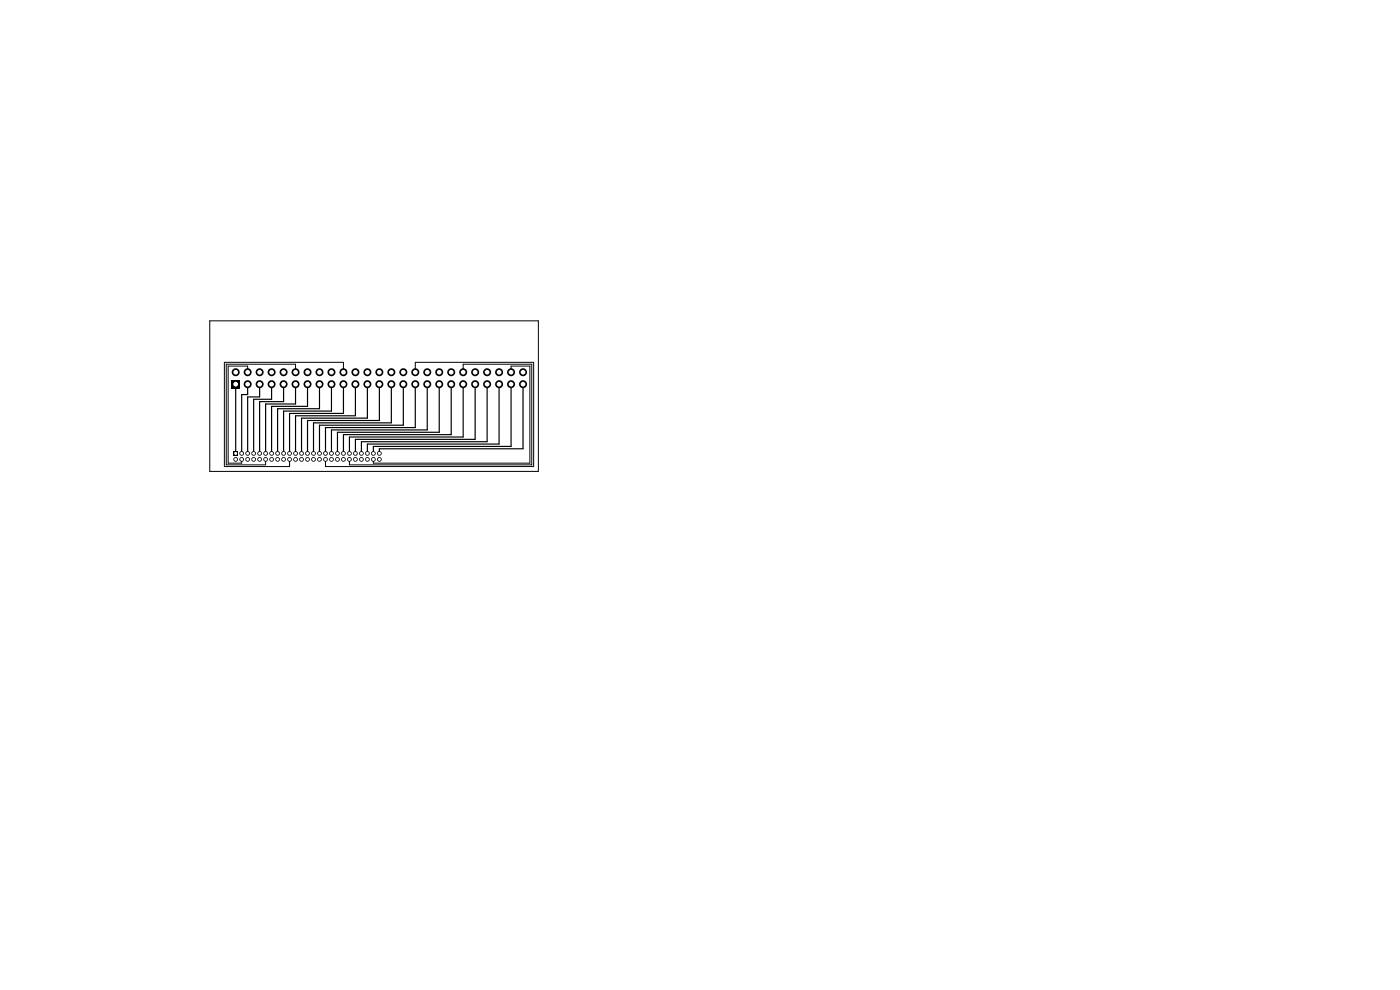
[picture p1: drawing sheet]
<svg xmlns="http://www.w3.org/2000/svg" width="297mm" height="210mm" viewBox="0 0 297 210" stroke-linecap="round" stroke-linejoin="round" font-family="sans-serif">
<g fill="#000">
<path d="M49.2 80.7h1.7v1.7h-1.7zM49.5 95.7h1v1h-1z"/>
<circle cx="50" cy="79" r=".85"/>
<circle cx="52.5" cy="79" r=".85"/>
<circle cx="55.1" cy="79" r=".85"/>
<circle cx="57.6" cy="79" r=".85"/>
<circle cx="60.2" cy="79" r=".85"/>
<circle cx="62.7" cy="79" r=".85"/>
<circle cx="65.2" cy="79" r=".85"/>
<circle cx="67.8" cy="79" r=".85"/>
<circle cx="70.3" cy="79" r=".85"/>
<circle cx="72.9" cy="79" r=".85"/>
<circle cx="75.4" cy="79" r=".85"/>
<circle cx="77.9" cy="79" r=".85"/>
<circle cx="80.5" cy="79" r=".85"/>
<circle cx="83" cy="79" r=".85"/>
<circle cx="85.6" cy="79" r=".85"/>
<circle cx="88.1" cy="79" r=".85"/>
<circle cx="90.6" cy="79" r=".85"/>
<circle cx="93.2" cy="79" r=".85"/>
<circle cx="95.7" cy="79" r=".85"/>
<circle cx="98.3" cy="79" r=".85"/>
<circle cx="100.8" cy="79" r=".85"/>
<circle cx="103.3" cy="79" r=".85"/>
<circle cx="105.9" cy="79" r=".85"/>
<circle cx="108.4" cy="79" r=".85"/>
<circle cx="111" cy="79" r=".85"/>
<circle cx="50" cy="97.5" r=".5"/>
<circle cx="51.3" cy="96.2" r=".5"/>
<circle cx="51.3" cy="97.5" r=".5"/>
<circle cx="52.5" cy="81.5" r=".85"/>
<circle cx="52.5" cy="97.5" r=".5"/>
<circle cx="52.5" cy="96.2" r=".5"/>
<circle cx="53.8" cy="97.5" r=".5"/>
<circle cx="53.8" cy="96.2" r=".5"/>
<circle cx="55.1" cy="81.5" r=".85"/>
<circle cx="55.1" cy="97.5" r=".5"/>
<circle cx="55.1" cy="96.2" r=".5"/>
<circle cx="56.4" cy="96.2" r=".5"/>
<circle cx="56.4" cy="97.5" r=".5"/>
<circle cx="57.6" cy="81.5" r=".85"/>
<circle cx="57.6" cy="97.5" r=".5"/>
<circle cx="57.6" cy="96.2" r=".5"/>
<circle cx="58.9" cy="97.5" r=".5"/>
<circle cx="58.9" cy="96.2" r=".5"/>
<circle cx="60.2" cy="81.5" r=".85"/>
<circle cx="60.2" cy="97.5" r=".5"/>
<circle cx="60.2" cy="96.2" r=".5"/>
<circle cx="61.4" cy="96.2" r=".5"/>
<circle cx="61.4" cy="97.5" r=".5"/>
<circle cx="62.7" cy="81.5" r=".85"/>
<circle cx="62.7" cy="97.5" r=".5"/>
<circle cx="62.7" cy="96.2" r=".5"/>
<circle cx="64" cy="97.5" r=".5"/>
<circle cx="64" cy="96.2" r=".5"/>
<circle cx="65.2" cy="81.5" r=".85"/>
<circle cx="65.2" cy="97.5" r=".5"/>
<circle cx="65.2" cy="96.2" r=".5"/>
<circle cx="66.5" cy="96.2" r=".5"/>
<circle cx="66.5" cy="97.5" r=".5"/>
<circle cx="67.8" cy="81.5" r=".85"/>
<circle cx="67.8" cy="96.2" r=".5"/>
<circle cx="67.8" cy="97.5" r=".5"/>
<circle cx="69.1" cy="97.5" r=".5"/>
<circle cx="69.1" cy="96.2" r=".5"/>
<circle cx="70.3" cy="81.5" r=".85"/>
<circle cx="70.3" cy="97.5" r=".5"/>
<circle cx="70.3" cy="96.2" r=".5"/>
<circle cx="71.6" cy="97.5" r=".5"/>
<circle cx="71.6" cy="96.2" r=".5"/>
<circle cx="72.9" cy="81.5" r=".85"/>
<circle cx="72.9" cy="97.5" r=".5"/>
<circle cx="72.9" cy="96.2" r=".5"/>
<circle cx="74.1" cy="96.2" r=".5"/>
<circle cx="74.1" cy="97.5" r=".5"/>
<circle cx="75.4" cy="81.5" r=".85"/>
<circle cx="75.4" cy="96.2" r=".5"/>
<circle cx="75.4" cy="97.5" r=".5"/>
<circle cx="76.7" cy="97.5" r=".5"/>
<circle cx="76.7" cy="96.2" r=".5"/>
<circle cx="77.9" cy="81.5" r=".85"/>
<circle cx="77.9" cy="97.5" r=".5"/>
<circle cx="77.9" cy="96.2" r=".5"/>
<circle cx="79.2" cy="97.5" r=".5"/>
<circle cx="79.2" cy="96.2" r=".5"/>
<circle cx="80.5" cy="81.5" r=".85"/>
<circle cx="80.5" cy="96.2" r=".5"/>
<circle cx="80.5" cy="97.5" r=".5"/>
<circle cx="83" cy="81.5" r=".85"/>
<circle cx="85.6" cy="81.5" r=".85"/>
<circle cx="88.1" cy="81.5" r=".85"/>
<circle cx="90.6" cy="81.5" r=".85"/>
<circle cx="93.2" cy="81.5" r=".85"/>
<circle cx="95.7" cy="81.5" r=".85"/>
<circle cx="98.3" cy="81.5" r=".85"/>
<circle cx="100.8" cy="81.5" r=".85"/>
<circle cx="103.3" cy="81.5" r=".85"/>
<circle cx="105.9" cy="81.5" r=".85"/>
<circle cx="108.4" cy="81.5" r=".85"/>
<circle cx="111" cy="81.5" r=".85"/>
</g>
<g fill="none" stroke="#000" stroke-width=".25">
<path d="M50 81.5v14.7M52.5 81.5v2.2h-1.2v12.5M55.1 81.5v2.7h-2.6v12M57.6 81.5v3.2h-3.8v11.5M60.2 81.5v3.7h-5.1v11M62.7 81.5v4.2h-6.4v10.5M65.2 81.5v4.7h-7.6v10M67.8 81.5v5.2h-8.9v9.5M70.3 81.5v5.7h-10.1v9M72.9 81.5v6.2h-11.5v8.5M75.4 81.5v6.7h-12.7v8M77.9 81.5v7.2h-13.9v7.5"/>
<path d="M80.5 81.5v7.7h-15.3v7M83 81.5v8.2h-16.5v6.5M85.6 81.5v8.7h-17.8v6M88.1 81.5v9.2h-19.1v5.5M90.6 81.5v9.7h-20.3v5M93.2 81.5v10.2h-21.6v4.5M95.7 81.5v10.7h-22.8v4M98.3 81.5v11.2h-24.2v3.5M100.8 81.5v11.7h-25.4v3M103.3 81.5v12.2h-26.6v2.5M105.9 81.5v12.7h-28v2M108.4 81.5v13.2h-29.2v1.5"/>
<path d="M111 81.5v13.7h-30.5v1"/>
</g>
<path d="M44.5 68.1h69.7v31.9h-69.7zM52.5 79v-1.3h-4.1v20.6h2.9v-.8M62.7 79v-1.7h-14.7v21.3h8.3v-1.1M72.9 79v-2.1h-25.3v22.1h13.8v-1.5M88.1 79v-2.1h25.1v22.1h-44.2v-1.5M98.3 79v-1.7h14.5v21.3h-38.7v-1.1M108.4 79v-1.3h4v20.6h-33.2v-.8" fill="none" stroke="#000" stroke-width=".21"/>
<g fill="#fff">
<circle cx="50" cy="81.5" r=".5"/>
<circle cx="50" cy="79" r=".5"/>
<circle cx="52.5" cy="81.5" r=".5"/>
<circle cx="52.5" cy="79" r=".5"/>
<circle cx="55.1" cy="81.5" r=".5"/>
<circle cx="55.1" cy="79" r=".5"/>
<circle cx="57.6" cy="81.5" r=".5"/>
<circle cx="57.6" cy="79" r=".5"/>
<circle cx="60.2" cy="81.5" r=".5"/>
<circle cx="60.2" cy="79" r=".5"/>
<circle cx="62.7" cy="81.5" r=".5"/>
<circle cx="62.7" cy="79" r=".5"/>
<circle cx="65.2" cy="81.5" r=".5"/>
<circle cx="65.2" cy="79" r=".5"/>
<circle cx="67.8" cy="81.5" r=".5"/>
<circle cx="67.8" cy="79" r=".5"/>
<circle cx="70.3" cy="81.5" r=".5"/>
<circle cx="70.3" cy="79" r=".5"/>
<circle cx="72.9" cy="81.5" r=".5"/>
<circle cx="72.9" cy="79" r=".5"/>
<circle cx="75.4" cy="81.5" r=".5"/>
<circle cx="75.4" cy="79" r=".5"/>
<circle cx="77.9" cy="81.5" r=".5"/>
<circle cx="77.9" cy="79" r=".5"/>
<circle cx="80.5" cy="81.5" r=".5"/>
<circle cx="80.5" cy="79" r=".5"/>
<circle cx="83" cy="81.5" r=".5"/>
<circle cx="83" cy="79" r=".5"/>
<circle cx="85.6" cy="81.5" r=".5"/>
<circle cx="85.6" cy="79" r=".5"/>
<circle cx="88.1" cy="81.5" r=".5"/>
<circle cx="88.1" cy="79" r=".5"/>
<circle cx="90.6" cy="81.5" r=".5"/>
<circle cx="90.6" cy="79" r=".5"/>
<circle cx="93.2" cy="81.5" r=".5"/>
<circle cx="93.2" cy="79" r=".5"/>
<circle cx="95.7" cy="81.5" r=".5"/>
<circle cx="95.7" cy="79" r=".5"/>
<circle cx="98.3" cy="81.5" r=".5"/>
<circle cx="98.3" cy="79" r=".5"/>
<circle cx="100.8" cy="81.5" r=".5"/>
<circle cx="100.8" cy="79" r=".5"/>
<circle cx="103.3" cy="81.5" r=".5"/>
<circle cx="103.3" cy="79" r=".5"/>
<circle cx="105.9" cy="81.5" r=".5"/>
<circle cx="105.9" cy="79" r=".5"/>
<circle cx="108.4" cy="81.5" r=".5"/>
<circle cx="108.4" cy="79" r=".5"/>
<circle cx="111" cy="81.5" r=".5"/>
<circle cx="111" cy="79" r=".5"/>
<circle cx="50" cy="96.2" r=".32"/>
<circle cx="50" cy="97.4" r=".32"/>
<circle cx="51.3" cy="96.2" r=".32"/>
<circle cx="51.3" cy="97.4" r=".32"/>
<circle cx="52.5" cy="96.2" r=".32"/>
<circle cx="52.5" cy="97.4" r=".32"/>
<circle cx="53.8" cy="96.2" r=".32"/>
<circle cx="53.8" cy="97.4" r=".32"/>
<circle cx="55.1" cy="96.2" r=".32"/>
<circle cx="55.1" cy="97.4" r=".32"/>
<circle cx="56.3" cy="96.2" r=".32"/>
<circle cx="56.3" cy="97.4" r=".32"/>
<circle cx="57.6" cy="96.2" r=".32"/>
<circle cx="57.6" cy="97.4" r=".32"/>
<circle cx="58.9" cy="96.2" r=".32"/>
<circle cx="58.9" cy="97.4" r=".32"/>
<circle cx="60.2" cy="96.2" r=".32"/>
<circle cx="60.2" cy="97.4" r=".32"/>
<circle cx="61.4" cy="96.2" r=".32"/>
<circle cx="61.4" cy="97.4" r=".32"/>
<circle cx="62.7" cy="96.2" r=".32"/>
<circle cx="62.7" cy="97.4" r=".32"/>
<circle cx="64" cy="96.2" r=".32"/>
<circle cx="64" cy="97.4" r=".32"/>
<circle cx="65.2" cy="96.2" r=".32"/>
<circle cx="65.2" cy="97.4" r=".32"/>
<circle cx="66.5" cy="96.2" r=".32"/>
<circle cx="66.5" cy="97.4" r=".32"/>
<circle cx="67.8" cy="96.2" r=".32"/>
<circle cx="67.8" cy="97.4" r=".32"/>
<circle cx="69" cy="96.2" r=".32"/>
<circle cx="69" cy="97.4" r=".32"/>
<circle cx="70.3" cy="96.2" r=".32"/>
<circle cx="70.3" cy="97.4" r=".32"/>
<circle cx="71.6" cy="96.2" r=".32"/>
<circle cx="71.6" cy="97.4" r=".32"/>
<circle cx="72.9" cy="96.2" r=".32"/>
<circle cx="72.9" cy="97.4" r=".32"/>
<circle cx="74.1" cy="96.2" r=".32"/>
<circle cx="74.1" cy="97.4" r=".32"/>
<circle cx="75.4" cy="96.2" r=".32"/>
<circle cx="75.4" cy="97.4" r=".32"/>
<circle cx="76.7" cy="96.2" r=".32"/>
<circle cx="76.7" cy="97.4" r=".32"/>
<circle cx="77.9" cy="96.2" r=".32"/>
<circle cx="77.9" cy="97.4" r=".32"/>
<circle cx="79.2" cy="96.2" r=".32"/>
<circle cx="79.2" cy="97.4" r=".32"/>
<circle cx="80.5" cy="96.2" r=".32"/>
<circle cx="80.5" cy="97.4" r=".32"/>
</g>
</svg>
